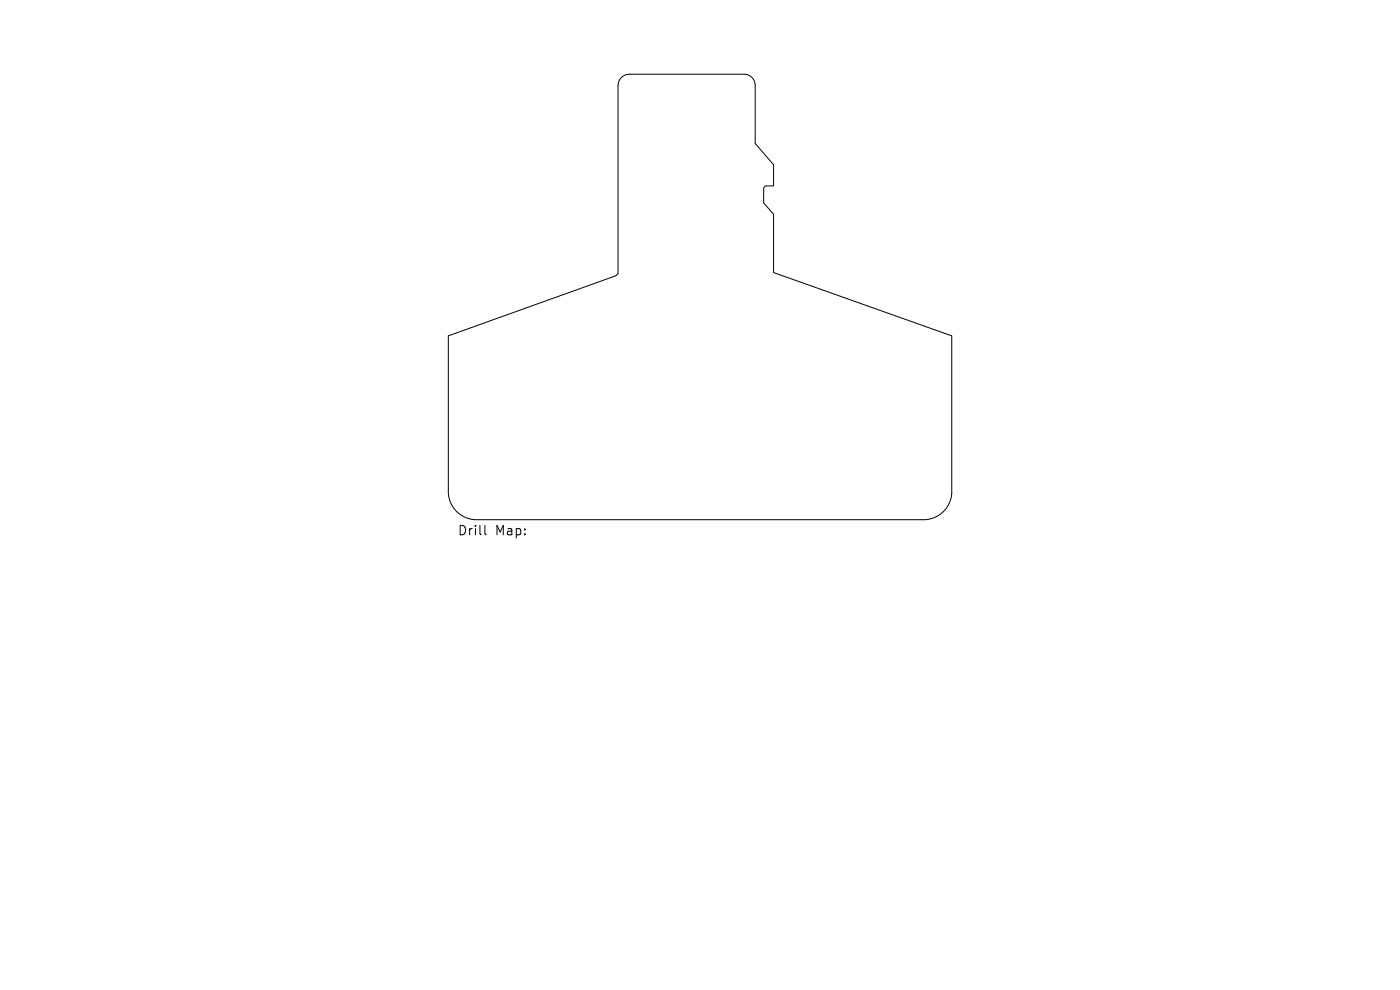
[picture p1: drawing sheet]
<svg xmlns="http://www.w3.org/2000/svg" width="297mm" height="210mm" viewBox="0 0 297 210" stroke-linecap="round" stroke-linejoin="round" font-family="sans-serif">
<defs><g id="words">
<g font-size="2.8">
<text x="97" y="113.8">Drill</text>
<text x="105" y="113.8">Map:</text>
</g>
</g></defs>
<path d="M132 16.3l.9-.5 .6-.1h24.6a2.36 2.36 0 0 1 2.1 2.4v12.3l3.9 4.5v4.5h-1.5a.6 .6 0 0 0-.6 .6v3l2.1 2.4v12.4l37.8 13.4v33.5a6 6 0 0 1-6.4 5.5h-94.8a6 6 0 0 1-5.6-6.4v-32.6l35.6-12.7 .4-.5v-39.8a2.4 2.4 0 0 1 .9-1.9zM102.9 111.5v1.7l.2 .3" fill="none" stroke="#000" stroke-width=".21"/>
<use href="#words"/>
</svg>
